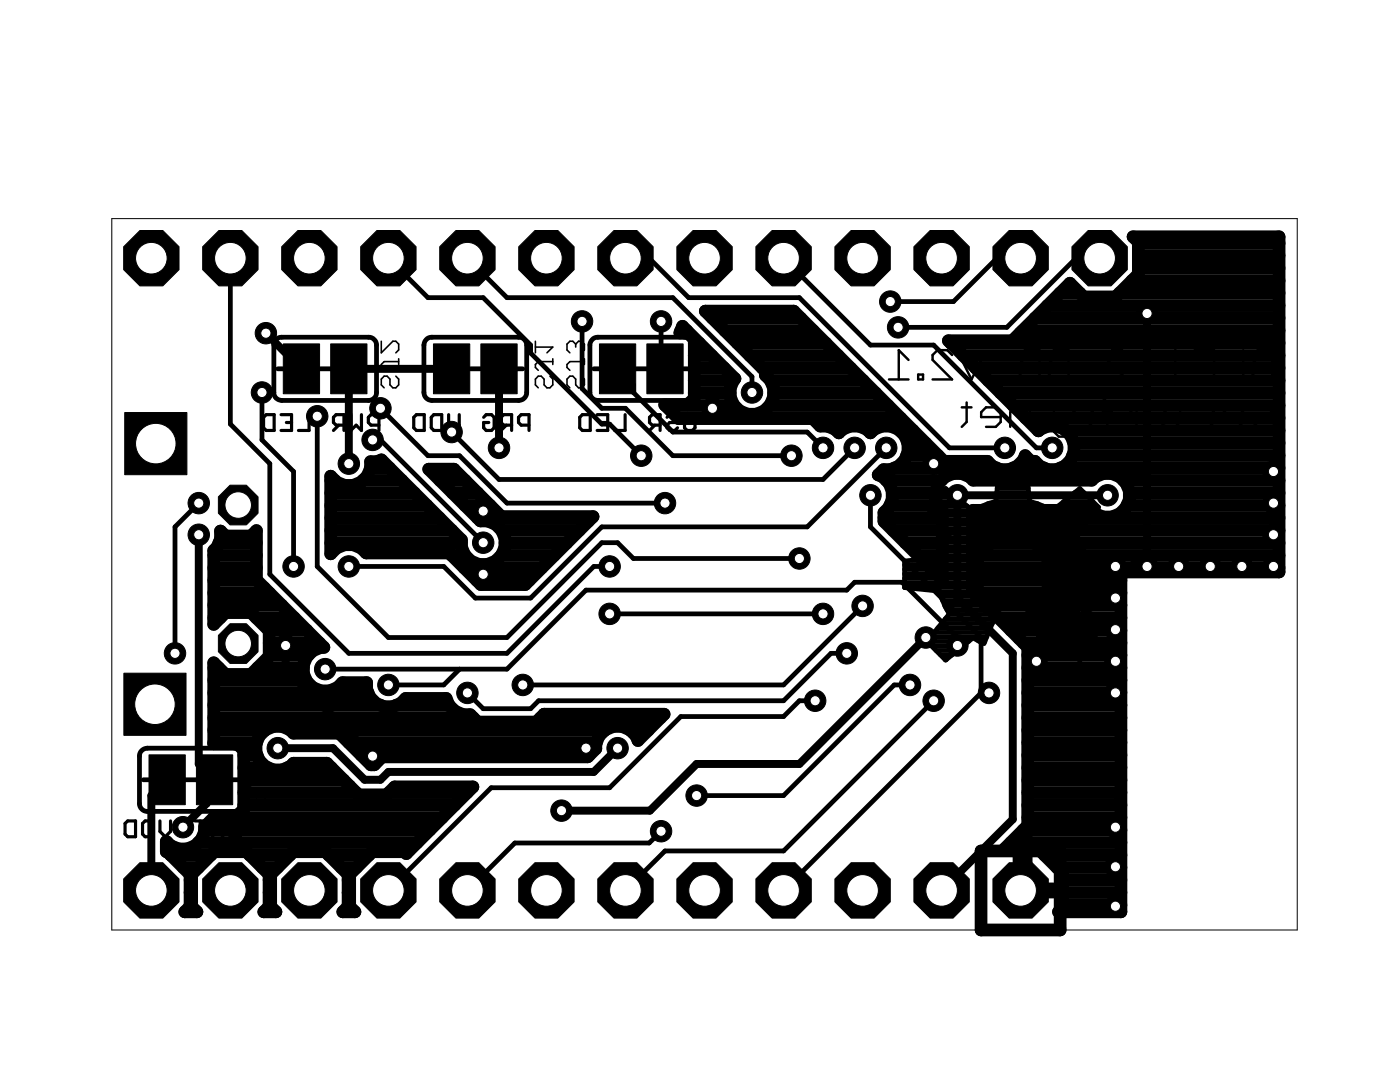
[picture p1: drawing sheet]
<svg xmlns="http://www.w3.org/2000/svg" width="279mm" height="216mm" viewBox="0 0 279 216" stroke-linecap="round" stroke-linejoin="round" font-family="sans-serif">
<g fill="none" stroke="#000" stroke-width=".2">
<path d="M61.7 73.5v.1M61.8 73.5h.1M62 73.5v.1l-.4-.1h.2v.1M62.1 73.5h.1M62.1 73.5v.1M62.1 73.5l.1 .1M62.1 73.6h.1M62.2 73.5v.1l.2-.1v.1M62.3 73.5l.1 .1M91.6 73.5h.2v.1h-.2zM91.7 73.5v.1M91.8 73.5l.1 .1v-.1"/>
<path d="M92.1 73.5h.1M92.1 73.5v.1M92.1 73.6h.1M92.2 73.5h.1M92.2 73.5v.1M92.2 73.5h.2v.1M92.2 73.6h.2M92.2 73.6h.1M92.3 73.5v.1M92.3 73.5h.1M130.6 73.6v.1M130.7 73.7h.1"/>
<path d="M130.8 73.6v.1l-.3-.1h.2v.1M131 73.6h.1v.1M131 73.7h.1M131 73.6v.1M131.1 73.7h.1M131.1 73.6h.1M131.2 73.6v.1l.1-.1M34.8 155.5h.1M34.9 155.5v.1l-.1-.1M34.9 155.5v.1M35.1 155.5v.1v-.1M35.3 155.5l.2 .1"/>
<path d="M35.3 155.5v.1M35.5 155.5l-.1 .1M35.5 155.5v.1M35.6 155.5h.1"/>
</g>
<g fill="none" stroke="#000" stroke-width=".32">
<path d="M76.1 68.1v2.3l2.3-2.3h.6l.6 .6v1.1l-.6 .6M79 75.1l.6 .5v1.2l-.6 .6h-.6l-.6-.6v-1.2l-.5-.5h-.6l-.6 .5v1.2l.6 .6M79.6 72.2h-2.9l-.6 .5v.6l.6 .6M79.6 71.6v1.1M106.8 68.1v2.3M106.8 69.3h3.5l-1.1 1.1M109.7 75.1l.6 .5v1.2l-.6 .6h-.5l-.6-.6v-1.2l-.6-.5h-.6l-.6 .5v1.2l.6 .6M110.3 71.6v1.1M110.3 72.2h-2.9l-.6 .5v.6l.6 .6M114.9 68.7l-.6-.6h-.6l-.5 .6v1.1l.5 .6M114.9 68.7l.6-.6h.6l.5 .6v1.1l-.5 .6M114.9 68.7v.6"/>
<path d="M116.1 75.1l.5 .5v1.2l-.5 .6h-.6l-.6-.6v-1.2l-.6-.5h-.6l-.5 .5v1.2l.5 .6M116.6 72.2h-2.9l-.5 .5v.6l.5 .6M116.6 71.6v1.1M51.2 151.1v2.3l1.7-1.7h-3.5M52.3 158.1l.6 .5v1.2l-.6 .6h-.5l-.6-.6v-1.2l-.6-.5h-.6l-.6 .5v1.2l.6 .6M52.9 154.6v1.1M52.9 155.2h-2.9l-.6 .5v.6l.6 .6"/>
</g>
<g fill="none" stroke="#000" stroke-width=".95">
<path d="M46 51.5v33.1l7.8 7.9v22.1l15.8 15.8h31.6l17.3-17.4h3.2M77.5 51.5l7.9 7.9h11l9.5 9.5v1.5l14.2 14.2h1.6l6.3 6.3M93.3 51.5l7.9 7.9h33.1l15.8 15.8v3.1M124.8 51.5h4.8l7.8 7.9h22.1l30 30h11M156.4 51.5l17.3 17.4h12.6l20.5 20.5h3.2M203.7 51.5h-4.8l-8.6 8.7h-12.6M219.5 51.5h-4.8l-13.8 13.8h-21.7M52.3 78.3v9.5l6.3 6.3v18.9M55.1 67.8l.5-.4 .6-.1h17.4a1.59 1.59 0 0 1 1.5 1.6v9.4a1.59 1.59 0 0 1-1.5 1.6h-17.4a1.55 1.55 0 0 1-1.5-1.6v-9.4l.1-.6zM55.4 73.6h3.2M61.7 73.6h6.4M71.2 73.6h3.2"/>
<path d="M85.1 67.8l.5-.4 .6-.1h17.3a1.59 1.59 0 0 1 1.6 1.6v9.4a1.59 1.59 0 0 1-1.6 1.6h-17.3a1.59 1.59 0 0 1-1.6-1.6v-9.4l.1-.6zM85.4 73.6h3.2M91.7 73.6h6.3M101.2 73.6h3.1M116.2 64.1v13.4l3.9 4h4.7l9.5 9.4h23.6M118.2 67.8l.5-.4 .6-.1h17.4a1.59 1.59 0 0 1 1.5 1.6v9.4a1.59 1.59 0 0 1-1.5 1.6h-17.4a1.59 1.59 0 0 1-1.6-1.6v-9.4l.2-.6zM118.5 73.6h3.2M123.3 73.6l3.1 3.2v1.5l7.9 7.9h26.8l3.2 3.2M124.8 73.6h6.3M131.9 64.1v8.7l.8 .8M134.3 73.6h3.1M63.3 83.1v29.9l14.2 14.2h23.7l18.9-18.9h3.2l3.1 3.1h33.1"/>
<path d="M74.4 87.8h1.5l20.5 20.5M75.9 81.5l9.5 9.4h6.3l9.5 9.5h31.5M90.1 86.2l9.5 9.5h64.7l6.3-6.3M173.7 98.8v6.3l22.1 22.1v11.1M176.9 89.4l-15.8 15.7h-41l-14.2 14.2h-11l-6.3-6.3h-19M187 99.2h3.9M187.9 98.3h1.9M198.8 99.2h6.6M198.9 98.3h6.4M199 97.4h6.2M199.1 96.5h6M199.2 95.6h5.8"/>
<path d="M199.3 94.7h5.6M199.4 93.8h5.4M213.4 99.2h3.8M214.5 98.3h1.8M39.7 100.4l-4.8 4.7v25.3M180.5 117.2h15.4M180.5 116.3h15M180.5 115.4h14.9M180.5 114.5h14.8M180.5 113.6h14.9M180.5 112.7h15.1M182 111.8h14"/>
<path d="M185.2 101h7.9M185.5 101.9h8.7M186.1 100.1h5.9M186.3 102.8h31.7M187 103.7h30.2M187.6 118.1h8.7M187.6 110.9h8.8M187.7 104.6h28.8M187.9 119h9.1M187.9 110h9.2M188.2 119.9h9.7M188.2 109.1h10"/>
<path d="M188.5 105.5h27.3M188.6 108.2h11.3M189.1 107.3h26M189.2 106.4h25.8M194.2 101.9h15.8M195.9 101h12.4M198.5 100.1h7.2M204.3 108.2h11.3M206.1 109.1h9.9M206.1 109.1a6.8 6.8 0 0 0-9.9 2.2 6.8 6.8 0 0 0 3.3 9.6l-3.1 7.5-2.2-1.1-5.5 4.4-3.7-3.7 4.4-5.5-1.4-3-.4-1.5-7.1-.8v-5.2l7.1-.8 .4-1.6 1.4-2.9-4.4-5.5 3.7-3.7 5.5 4.4 3-1.4 1.6-.5 .7-7h5.3l.7 7 1.6 .5 2.9 1.4 5.5-4.4 3.7 3.7-4.4 5.5 1.4 2.9 .5 1.6 7 .8v5.2l-7 .8-.5 1.5-1.4 3 4.4 5.5M206.1 109.1a6.8 6.8 0 0 1-1.4 11.8l3.1 7.5 2.2-1.1 5.5 4.4 3.7-3.7M206.3 119.9h9.8"/>
<path d="M207.1 110h9.2M207.3 119h9.1M207.8 110.9h8.8M207.9 118.1h8.7M208.3 111.8h13.9M208.4 117.2h15.3M208.6 112.7h15.1M208.7 116.3h15M208.8 113.6h14.9M208.8 115.4h14.9M208.9 114.5h14.8M210.1 101.9h8.6"/>
<path d="M211.2 101h7.8M212.3 100.1h5.8M91.7 133.5l-3.1 3.2h-11.1M121.7 122.5h42.6M162.7 139.8h-3.2l-3.1 3.2h-20.5l-14.2 14.2h-23.7l-20.5 20.5M169 130.4h-3.2l-9.4 9.4h-48.9l-1.6 1.6h-9.5l-3.1-3.1M172.1 120.9l-15.7 15.8h-52.1M181.6 136.7h-3.1l-22.1 22h-17.4M185 128h8.3M185.7 127.1h11.2M185.9 128.9h6.3M186.3 139.8l-29.9 30h-23.7l-7.9 7.9"/>
<path d="M186.4 126.2h10.9M186.8 129.8h4.3M187.2 125.3h10.5M187.7 130.7h2.3M187.9 124.4h10.2M188.5 120.8h10.9M188.6 131.6h.3M188.6 123.5h9.8M189 121.7h10.2M189.4 122.6h9.4M191.1 128.8v-1.6l-11.1-11h-9.4l-1.6 1.6h-52.1l-15.7 15.7h-36.3M195.5 128h1.1"/>
<path d="M195.8 138.3l-39.4 39.4M195.8 138.3h1.6M204.9 120.8h10.8M205 121.7h10.2M205.4 122.6h9.4M205.8 123.5h9.8M206.2 124.4h10.1M206.5 125.3h10.5M206.9 126.2h10.9M207.3 127.1h11.2M207.7 128h1M210.9 128h8.3"/>
<path d="M212 128.9h6.3M213.1 129.8h4.3M214.2 130.7h2.3M215.3 131.6h.3M28.3 149.8l.5-.4 .6-.1h17.4a1.55 1.55 0 0 1 1.5 1.6v9.4a1.52 1.52 0 0 1-1.5 1.6h-17.4a1.55 1.55 0 0 1-1.6-1.6v-9.4l.1-.6zM28.6 155.6h3.2M34.9 155.6h6.3M44.4 155.6h3.1M131.9 165.9l-2.3 2.3h-26.9l-9.4 9.5"/>
</g>
<g fill="#000" stroke="#000" stroke-width=".2">
<path d="M59.8 70.5a4.7 4.7 0 0 1 3.5-1.6v9.4a4.7 4.7 0 0 1-4.3-2.8 4.7 4.7 0 0 1 .8-5z" fill-rule="evenodd"/>
<path d="M66.5 68.9a4.7 4.7 0 0 1 4.7 4.7 4.7 4.7 0 0 1-4.7 4.7z" fill-rule="evenodd"/>
<path d="M90.1 70a4.9 4.9 0 0 1 3.2-1.1v9.4a4.7 4.7 0 0 1-4.5-3 4.7 4.7 0 0 1 1.3-5.3z" fill-rule="evenodd"/>
<path d="M96.4 68.9a4.7 4.7 0 0 1 4.8 4.7 4.7 4.7 0 0 1-4.8 4.7z" fill-rule="evenodd"/>
<path d="M122.8 70.5a4.8 4.8 0 0 1 3.6-1.6v9.4a4.7 4.7 0 0 1-4.3-2.8 4.7 4.7 0 0 1 .7-5z" fill-rule="evenodd"/>
<path d="M129.6 68.9a4.7 4.7 0 0 1 4.7 4.7 4.7 4.7 0 0 1-4.7 4.7z" fill-rule="evenodd"/>
<path d="M33.4 152a4.6 4.6 0 0 1 3.1-1.1v9.4a4.7 4.7 0 0 1-4.4-3 4.7 4.7 0 0 1 1.3-5.3z" fill-rule="evenodd"/>
<path d="M39.7 150.9a4.7 4.7 0 0 1 4.7 4.7 4.7 4.7 0 0 1-4.7 4.7z" fill-rule="evenodd"/>
</g>
<g fill="none" stroke="#000" stroke-width=".49">
<path d="M177.4 75.7h3.9M181.3 71.8l-1.9-1.9v5.8M183.2 74.7h1v1h-1zM190 70.8l-1-.9h-1.9l-1 .9v1l3.9 3.9h-3.9M191.9 71.8l2 3.9 1.9-3.9M203.6 70.8l.9-.9h3v5.8h-3l-.9-1v-.9l.9-1-.9-1zM204.5 72.8h3M209.4 70.8l.9-.9h3v5.8h-3l-.9-1v-.9l.9-1-.9-1zM210.3 78.4v1M210.3 72.8h3M220 79.4l1 .9v4.9M224.9 70.8l-1-.9h-1.9l-1 .9v1l3.9 3.9h-3.9"/>
<path d="M226.8 75.7h3.9M230.7 71.8l-2-1.9v5.8M232.6 75.7h3.9M236.5 71.8l-2-1.9v5.8M238.4 69.9h3.9v5.8h-3.9M240.3 72.8h2M248.1 69.9v5.8h-3.9M250 70.8l1-.9h2.9v5.8h-2.9l-1-1v-.9l1-1-1-1zM251 72.8h2.9M191.9 81.3h2M192.9 80.3v3.9l-1 1M199.7 83.2h-3.9v-.9l1-1h1.9l1 1v1.9l-1 1h-1.9"/>
<path d="M201.6 85.2v-2.9l1-1h2.9v3.9M207.4 84.2h1v1h-1zM210.3 81.3v4.8l1 1h1M218.1 83.2h-3.9v-.9l1-1h1.9l1 1v1.9l-1 1h-1.9M220 82.3h2M223.9 81.3h1l1.9 1.9M226.8 81.3v3.9M228.7 82.3l1-1h1.9l1 1v1.9l-1 1h-1.9l-1-1zM234.5 81.3h2M235.5 80.3v3.9l-1 1M238.4 81.3h2.9l1 1v1.9l-1 1h-2.9M248.1 83.2h-3.9v-.9l1-1h1.9l1 1v1.9l-1 1h-1.9"/>
<path d="M250 81.3h2.9l1 1-1 .9h-1.9l-1 1 1 1h2.9"/>
</g>
<g fill="none" stroke="#000" stroke-width="2.5">
<path d="M211.5 58.5h4M223.4 58.5h31.9M225.9 56h29.4M227.2 53.5h28.1M227.2 51h28.1M227.2 48.5h28.1M135.8 66h1.3M136.2 65.1l10.5 10.5a4.4 4.4 0 0 0 .6 6.2 4.4 4.4 0 0 0 6.2-.7 4.4 4.4 0 0 0-.8-6.2v-.8l-11.9-12h17.6l30 30h8.7a4.3 4.3 0 0 0 7.5-1.2l1.1 1.2h.8a4.4 4.4 0 0 0 6.2 .7 4.4 4.4 0 0 0 .8-6.2 4.4 4.4 0 0 0-6.3-.6l-17.9-18h12.7l11.5-11.5 2.8 2.7h6.4l4.5-4.5v-6.4l-1.1-1.1h29.2v66.9h-30.8l-.8 .8v67h-12.5l.8-.8v-3.1h-8v-8.7h3.2l4.8 4.9v3.2h-8.6v-8.1h-2.9l4.6-4.6v-35.6l-11-11v-16.1l.1-.2h23.7a4.4 4.4 0 0 0 6.3 .2 4.4 4.4 0 0 0 0-6.3 4.4 4.4 0 0 0-6.3 .1h-23.7a4.3 4.3 0 0 0-6.3-.1 4.3 4.3 0 0 0 .2 6.3v13.7l-11.7-11.7v-1.7a4.3 4.3 0 0 0-1.1-7.5l1-1.1a4.4 4.4 0 0 0 4.7-5.8 4.4 4.4 0 0 0-7.3-1.5 4.2 4.2 0 0 0-6.3 0l-.7-.7-1.6-.7h-1.4l-1.5-1.5h-26.8l-2.7-2.7h4.6l1.3-1.3v-11.8l-1.3-1.3h-1.6zM138.6 78.4h7.1M138.6 75.9h7.8M138.6 73.4h5.9M138.6 71h3.4"/>
<path d="M138.6 68.5h1M142.2 63.5h17.6M144.7 66h17.6M147.2 68.5h17.6M149.6 71h17.7M152.1 73.4h17.7M153.8 75.9h18.5M154.4 78.4h20.4M189.7 68.5h65.6M192.2 71h63.1M194.7 73.4h60.6M197.2 75.9h58.1"/>
<path d="M199.7 78.4h55.6M204.1 66h51.2M206.5 63.5h48.8M209 61h46.3M66 95.9h.8M66 95a4.4 4.4 0 0 0 5.1 1.7 4.4 4.4 0 0 0 2.9-4.6h1.2l.9-.3 16 15.9a4.4 4.4 0 0 0 4.2 5 4.4 4.4 0 0 0 4.5-4.6 4.4 4.4 0 0 0-4.9-4.2l-10.3-10.3h5l9.5 9.5h18.3l-13.6 13.5h-8.8l-6.3-6.3h-16.6a4.4 4.4 0 0 0-7.1 .2zM66 98.4h16.7M72.4 95.9h7.8M74 93.4h3.7M87.8 95.9h5M90.3 98.4h5M132.8 80.9h13.7"/>
<path d="M135.3 83.4h44.4M153.6 80.9h23.6M166.9 85.9h1M173.2 85.9h1M176.9 95.9h11M178.1 98.4h8.6M178.5 93.4h20.4M179.6 85.9h2.6M180.9 90.9h6.3M181.2 88.4h3.5M202.2 93.4h6.1M202.2 80.9h53.1"/>
<path d="M204.7 83.4h50.6M207.2 85.9h.1M211.6 93.4h43.7M212.7 85.9h42.6M214.1 90.9h41.2M214.3 88.4h41M224.2 95.9h31.1M225.4 98.4h29.9M42.7 118.3h11.1M42.7 115.8h8.6M42.7 113.3h8.5M42.7 110.8h8.5"/>
<path d="M43.7 108.3h7.5M66 108.3h26.1M66 105.8h24.2M66 103.3h21.7M66 100.9h19.2M90.1 110.8h2.7M92.6 113.3h15.5M92.8 100.9h5M95.1 115.8h10.5M95.3 103.3h22.8M100 110.8h10.6M100.1 105.8h15.5"/>
<path d="M100.8 108.3h12.3M176.4 103.3h11.7M177.6 100.9h9.6M178.2 105.8h9.9M180.7 108.3h7.4M183.2 110.8h4.9M185.7 113.3h2.4M194.1 115.8h29.6M194.1 113.3h61.2M194.1 110.8h61.2M194.1 108.3h61.2M194.1 105.8h61.2"/>
<path d="M194.1 103.3h61.2M194.3 118.3h29.4M224.9 100.9h30.4M42.7 138.2h30.7M42.7 135.7h18.4M42.7 133.2h.9M42.7 123.3h1.3M42.7 120.8h13.5M51.1 123.3h7.6M51.4 133.2h9.2M53.6 125.8h7.6M53.7 130.7h7.8"/>
<path d="M53.7 128.3h10M196.8 120.8h26.9M199.3 123.3h24.4M201.7 125.8h22M204.2 128.3h19.5M205.1 138.2h18.6M205.1 135.7h18.6M205.1 133.2h18.6M205.1 130.7h18.6M42.7 148.2h8.5M42.7 145.7h10.2M42.7 143.2h51.7"/>
<path d="M42.7 140.7h33.2M48.6 158.2h22.5M48.6 155.7h20M48.6 153.2h4.9M48.6 150.7h2.7M57.4 153.2h8.7M58 145.7h62.7M69.6 148.2h49.4M72.1 150.7h45.5M77.6 158.2h15.6M79.1 140.7h10.5M89.6 140.7l-.6-1.3h-8a4.3 4.3 0 0 1-5.1 1.4 4.3 4.3 0 0 1-2.7-4.6h-4.9a4.4 4.4 0 0 1-7.3-.6 4.4 4.4 0 0 1 3.6-6.4l-13.4-13.5v-9.8l-1.1 1.1h-5.1l-1-1v1.6l-.7 1.6-.6 .7v14.7l2.3-2.4h5.1l3.6 3.7v5.1l-3.6 3.6h-5.1l-2.3-2.4v16.2h4.6l1.3 1.3v11.8l-1.3 1.3h-4.3l-2.1 2.2a4.3 4.3 0 0 1-2.8 4.2 4.3 4.3 0 0 1-4.9-1.3v2h.2l4.5 4.6v6.4l-1 1h2.4l-1.1-1v-6.4l4.6-4.6h6.4l4.5 4.6v6.4l-1.1 1h2.5l-1.1-1v-6.4l4.5-4.6h6.4l4.6 4.6v6.4l-1.1 1h2.4l-1-1v-6.4l4.5-4.6h6.4l.4 .4 13.3-13.3h-15.6l-1.6 1.6h-5.7l-6.3-6.3h-6.6a4.4 4.4 0 0 1-6.3 .1 4.4 4.4 0 0 1 0-6.2 4.4 4.4 0 0 1 6.3 .1h9.1l6.3 6.3h.7l1.6-1.6h41l1.6-1.6a4.3 4.3 0 0 1 3.5-4.5 4.3 4.3 0 0 1 4.9 2.9l5.2-5.3h-23.9"/>
<path d="M89.6 140.7l1.2 1.2 1.6 .7h1.4l1.5 1.5h11.7l1.6-1.6M107.9 143.2h23.9M108.6 142.5h.1M125.8 145.7h3.6M205.1 158.2h18.6M205.1 155.7h18.6M205.1 153.2h18.6M205.1 150.7h18.6M205.1 148.2h18.6M205.1 145.7h18.6M205.1 143.2h18.6M205.1 140.7h18.6"/>
<path d="M33.2 168.1h.2M34.1 170.6h8M36.6 173.1h3M37.9 178.1h.3M37.9 175.6h.3M39.6 168.1h43.7M40.9 165.6h44.9M42.7 163.2h45.6M48.6 160.7h42.1M49.8 170.6h8.1M52.3 173.1h3.1M53.7 178.1h.3"/>
<path d="M53.7 175.6h.3M65.6 170.6h8M68.1 173.1h3.1M69.5 178.1h.3M69.5 175.6h.3M195.8 169.8h15.8v15.8h-15.8zM201.7 168.1h22M203.4 175.6h.6M203.4 173.1h.6M203.4 170.6h.6M204.2 165.6h19.5M205.1 163.2h18.6"/>
<path d="M205.1 160.7h18.6M208.4 170.6h15.3M210.9 173.1h12.8M212 178.1h11.7M212 175.6h11.7M37.9 180.6h.3M53.7 180.6h.3M69.5 180.6h.3M212 180.6h11.7"/>
</g>
<g fill="none" stroke="#000" stroke-width=".63">
<path d="M53.1 82.7h1.6v3.2h-1.6l-.5-.5v-2.1zM56.1 82.7h2.1v3.2h-2.1M57.1 84.3h1.1M61.7 82.7v3.2h-2.1M67.6 84.8l-1.1 1.1M68.6 84.8h-1.5l-.6-.5v-1l.6-.6h1.5v3.2M70 82.7v3.2l1.1-1.1 1 1.1v-3.2M75.6 84.8h-1.6l-.5-.5v-1l.5-.6h1.6v3.2M83.1 82.7h1.6v3.2h-1.6l-.5-.5v-2.1zM86.6 82.7h1.6v3.2h-1.6l-.5-.5v-2.1zM89.5 82.7v2.1l1.1 1.1 1.1-1.1v-2.1M96.5 83.3l.5-.6h1.1l.5 .6v2.1l-.5 .5h-1.1l-.5-.5v-1.1h1.1"/>
<path d="M101 84.8l-1 1.1M102.1 84.8h-1.6l-.5-.5v-1l.5-.6h1.6v3.2M105.6 84.8h-1.6l-.5-.5v-1l.5-.6h1.6v3.2M116.2 82.7h1.6v3.2h-1.6l-.5-.5v-2.1zM119.2 82.7h2.1v3.2h-2.1M120.2 84.3h1.1M124.8 82.7v3.2h-2.1M130.7 84.8l-1.1 1.1M131.7 84.8h-1.5l-.6-.5v-1l.6-.6h1.5v3.2M133.1 83.3l.5-.6h1.1l.5 .6v.5l-.5 .5h-1.1l-.5 .5v.6l.5 .5h1.1l.5-.5M136.6 82.7v2.7l.5 .5h1.1l.5-.5v-2.7M25 164.3l.5-.5h1.6v3.2h-1.6l-.5-.6z"/>
<path d="M29 163.8h1.5v3.2h-1.5l-.6-.6v-2.1zM31.9 163.8v2.1l1.1 1.1 1-1.1v-2.1M38.9 163.8h2.1M39.9 163.8v3.2M42.4 163.8l2.1 3.2M44.5 163.8l-2.1 3.2M45.9 163.8h2.1v3.2h-2.1M46.9 165.4h1.1"/>
</g>
<g fill="#000" stroke="#000" stroke-width=".2">
<path d="M56.5 68.6h7.3v10h-7.3zM66 68.6h7.2v10h-7.2zM86.5 68.6h7.2v10h-7.2zM96 68.6h7.2v10h-7.2zM119.6 68.6h7.3v10h-7.3zM129.1 68.6h7.2v10h-7.2zM29.7 150.6h7.3v10h-7.3zM39.2 150.6h7.2v10h-7.2z"/>
<circle cx="47.5" cy="100.8" r="4.3"/>
</g>
<path d="M53.1 66.5l7.1 7.1M90.1 73.6h-20.5v18.9M99.6 73.6v15.8M228.9 62.5v47.4l-23.6 23.6v42.6l-1.6 1.6M142.2 81.5h4.7l1.6 1.6h28.4l9.4 9.4h11.1l1.5 1.6h30M221 98.8h-29.9v20.5l11 11.1v33.1l-14.2 14.2M39.7 106.7v45.7l3.1 3.2-1.6 1.6v3.1l-4.7 4.8M96.4 102l4.8 4.7v3.2l-4.8 4.7M57 128.8v4.7l17.4 17.4h41l1.5-1.6M184.8 127.2l-25.3 25.2h-20.5l-9.3 9.4h-17.6M33.4 155.6l-3.2 3.1v19M55.4 149.3h11.1l6.3 6.3h3.1l1.6-1.6h41l4.8-4.7" fill="none" stroke="#000" stroke-width="1.6"/>
<circle cx="47.5" cy="100.8" r="2.65" fill="#fff" stroke="#000" stroke-width=".2"/>
<circle cx="47.5" cy="128.4" r="4.3" fill="#000" stroke="#000" stroke-width=".2"/>
<circle cx="47.5" cy="128.4" r="2.65" fill="#fff" stroke="#000" stroke-width=".2"/>
<path d="M24.9 82.3h12.4v12.4h-12.4z" fill="#000" stroke="#000" stroke-width=".2"/>
<circle cx="31.1" cy="88.5" r="4" fill="#fff" stroke="#000" stroke-width=".2"/>
<path d="M24.7 134.3h12.4v12.4h-12.4z" fill="#000" stroke="#000" stroke-width=".2"/>
<circle cx="30.9" cy="140.5" r="4" fill="#fff" stroke="#000" stroke-width=".2"/>
<circle cx="219.5" cy="51.5" r="6" fill="#000" stroke="#000" stroke-width=".2"/>
<circle cx="219.5" cy="51.5" r="3.2" fill="#fff" stroke="#000" stroke-width=".2"/>
<circle cx="203.7" cy="51.5" r="6" fill="#000" stroke="#000" stroke-width=".2"/>
<circle cx="203.7" cy="51.5" r="3.2" fill="#fff" stroke="#000" stroke-width=".2"/>
<circle cx="187.9" cy="51.5" r="6" fill="#000" stroke="#000" stroke-width=".2"/>
<circle cx="187.9" cy="51.5" r="3.2" fill="#fff" stroke="#000" stroke-width=".2"/>
<circle cx="172.1" cy="51.5" r="6" fill="#000" stroke="#000" stroke-width=".2"/>
<circle cx="172.1" cy="51.5" r="3.2" fill="#fff" stroke="#000" stroke-width=".2"/>
<circle cx="156.4" cy="51.5" r="6" fill="#000" stroke="#000" stroke-width=".2"/>
<circle cx="156.4" cy="51.5" r="3.2" fill="#fff" stroke="#000" stroke-width=".2"/>
<circle cx="140.6" cy="51.5" r="6" fill="#000" stroke="#000" stroke-width=".2"/>
<circle cx="140.6" cy="51.5" r="3.2" fill="#fff" stroke="#000" stroke-width=".2"/>
<circle cx="124.8" cy="51.5" r="6" fill="#000" stroke="#000" stroke-width=".2"/>
<circle cx="124.8" cy="51.5" r="3.2" fill="#fff" stroke="#000" stroke-width=".2"/>
<circle cx="109.1" cy="51.5" r="6" fill="#000" stroke="#000" stroke-width=".2"/>
<circle cx="109.1" cy="51.5" r="3.2" fill="#fff" stroke="#000" stroke-width=".2"/>
<circle cx="93.3" cy="51.5" r="6" fill="#000" stroke="#000" stroke-width=".2"/>
<circle cx="93.3" cy="51.5" r="3.2" fill="#fff" stroke="#000" stroke-width=".2"/>
<circle cx="77.5" cy="51.5" r="6" fill="#000" stroke="#000" stroke-width=".2"/>
<circle cx="77.5" cy="51.5" r="3.2" fill="#fff" stroke="#000" stroke-width=".2"/>
<circle cx="61.7" cy="51.5" r="6" fill="#000" stroke="#000" stroke-width=".2"/>
<circle cx="61.7" cy="51.5" r="3.2" fill="#fff" stroke="#000" stroke-width=".2"/>
<circle cx="46" cy="51.5" r="6" fill="#000" stroke="#000" stroke-width=".2"/>
<circle cx="46" cy="51.5" r="3.2" fill="#fff" stroke="#000" stroke-width=".2"/>
<circle cx="30.2" cy="51.5" r="6" fill="#000" stroke="#000" stroke-width=".2"/>
<circle cx="30.2" cy="51.5" r="3.2" fill="#fff" stroke="#000" stroke-width=".2"/>
<circle cx="203.7" cy="177.7" r="6" fill="#000" stroke="#000" stroke-width=".2"/>
<circle cx="203.7" cy="177.7" r="3.2" fill="#fff" stroke="#000" stroke-width=".2"/>
<circle cx="187.9" cy="177.7" r="6" fill="#000" stroke="#000" stroke-width=".2"/>
<circle cx="187.9" cy="177.7" r="3.2" fill="#fff" stroke="#000" stroke-width=".2"/>
<circle cx="172.1" cy="177.7" r="6" fill="#000" stroke="#000" stroke-width=".2"/>
<circle cx="172.1" cy="177.7" r="3.2" fill="#fff" stroke="#000" stroke-width=".2"/>
<circle cx="156.4" cy="177.7" r="6" fill="#000" stroke="#000" stroke-width=".2"/>
<circle cx="156.4" cy="177.7" r="3.2" fill="#fff" stroke="#000" stroke-width=".2"/>
<circle cx="140.6" cy="177.7" r="6" fill="#000" stroke="#000" stroke-width=".2"/>
<circle cx="140.6" cy="177.7" r="3.2" fill="#fff" stroke="#000" stroke-width=".2"/>
<circle cx="124.8" cy="177.7" r="6" fill="#000" stroke="#000" stroke-width=".2"/>
<circle cx="124.8" cy="177.7" r="3.2" fill="#fff" stroke="#000" stroke-width=".2"/>
<circle cx="109.1" cy="177.7" r="6" fill="#000" stroke="#000" stroke-width=".2"/>
<circle cx="109.1" cy="177.7" r="3.2" fill="#fff" stroke="#000" stroke-width=".2"/>
<circle cx="93.3" cy="177.7" r="6" fill="#000" stroke="#000" stroke-width=".2"/>
<circle cx="93.3" cy="177.7" r="3.2" fill="#fff" stroke="#000" stroke-width=".2"/>
<circle cx="77.5" cy="177.7" r="6" fill="#000" stroke="#000" stroke-width=".2"/>
<circle cx="77.5" cy="177.7" r="3.2" fill="#fff" stroke="#000" stroke-width=".2"/>
<circle cx="61.7" cy="177.7" r="6" fill="#000" stroke="#000" stroke-width=".2"/>
<circle cx="61.7" cy="177.7" r="3.2" fill="#fff" stroke="#000" stroke-width=".2"/>
<circle cx="46" cy="177.7" r="6" fill="#000" stroke="#000" stroke-width=".2"/>
<circle cx="46" cy="177.7" r="3.2" fill="#fff" stroke="#000" stroke-width=".2"/>
<circle cx="30.2" cy="177.7" r="6" fill="#000" stroke="#000" stroke-width=".2"/>
<circle cx="30.2" cy="177.7" r="3.2" fill="#fff" stroke="#000" stroke-width=".2"/>
<circle cx="57" cy="128.8" r="2.14" fill="#000" stroke="#000" stroke-width=".2"/>
<circle cx="57" cy="128.8" r="1.02" fill="#fff" stroke="#000" stroke-width=".2"/>
<circle cx="74.4" cy="150.9" r="2.14" fill="#000" stroke="#000" stroke-width=".2"/>
<circle cx="74.4" cy="150.9" r="1.02" fill="#fff" stroke="#000" stroke-width=".2"/>
<circle cx="116.9" cy="149.3" r="2.14" fill="#000" stroke="#000" stroke-width=".2"/>
<circle cx="116.9" cy="149.3" r="1.02" fill="#fff" stroke="#000" stroke-width=".2"/>
<circle cx="228.9" cy="62.5" r="2.14" fill="#000" stroke="#000" stroke-width=".2"/>
<circle cx="228.9" cy="62.5" r="1.02" fill="#fff" stroke="#000" stroke-width=".2"/>
<circle cx="186.3" cy="92.5" r="2.14" fill="#000" stroke="#000" stroke-width=".2"/>
<circle cx="186.3" cy="92.5" r="1.02" fill="#fff" stroke="#000" stroke-width=".2"/>
<circle cx="142.2" cy="81.5" r="2.14" fill="#000" stroke="#000" stroke-width=".2"/>
<circle cx="142.2" cy="81.5" r="1.02" fill="#fff" stroke="#000" stroke-width=".2"/>
<circle cx="96.4" cy="114.6" r="2.14" fill="#000" stroke="#000" stroke-width=".2"/>
<circle cx="96.4" cy="114.6" r="1.02" fill="#fff" stroke="#000" stroke-width=".2"/>
<circle cx="96.4" cy="102" r="2.14" fill="#000" stroke="#000" stroke-width=".2"/>
<circle cx="96.4" cy="102" r="1.02" fill="#fff" stroke="#000" stroke-width=".2"/>
<circle cx="254.1" cy="113" r="2.14" fill="#000" stroke="#000" stroke-width=".2"/>
<circle cx="254.1" cy="113" r="1.02" fill="#fff" stroke="#000" stroke-width=".2"/>
<circle cx="254.1" cy="106.7" r="2.14" fill="#000" stroke="#000" stroke-width=".2"/>
<circle cx="254.1" cy="106.7" r="1.02" fill="#fff" stroke="#000" stroke-width=".2"/>
<circle cx="254.1" cy="100.4" r="2.14" fill="#000" stroke="#000" stroke-width=".2"/>
<circle cx="254.1" cy="100.4" r="1.02" fill="#fff" stroke="#000" stroke-width=".2"/>
<circle cx="254.1" cy="94.1" r="2.14" fill="#000" stroke="#000" stroke-width=".2"/>
<circle cx="254.1" cy="94.1" r="1.02" fill="#fff" stroke="#000" stroke-width=".2"/>
<circle cx="247.8" cy="113" r="2.14" fill="#000" stroke="#000" stroke-width=".2"/>
<circle cx="247.8" cy="113" r="1.02" fill="#fff" stroke="#000" stroke-width=".2"/>
<circle cx="241.5" cy="113" r="2.14" fill="#000" stroke="#000" stroke-width=".2"/>
<circle cx="241.5" cy="113" r="1.02" fill="#fff" stroke="#000" stroke-width=".2"/>
<circle cx="235.2" cy="113" r="2.14" fill="#000" stroke="#000" stroke-width=".2"/>
<circle cx="235.2" cy="113" r="1.02" fill="#fff" stroke="#000" stroke-width=".2"/>
<circle cx="228.9" cy="113" r="2.14" fill="#000" stroke="#000" stroke-width=".2"/>
<circle cx="228.9" cy="113" r="1.02" fill="#fff" stroke="#000" stroke-width=".2"/>
<circle cx="222.6" cy="119.3" r="2.14" fill="#000" stroke="#000" stroke-width=".2"/>
<circle cx="222.6" cy="119.3" r="1.02" fill="#fff" stroke="#000" stroke-width=".2"/>
<circle cx="222.6" cy="113" r="2.14" fill="#000" stroke="#000" stroke-width=".2"/>
<circle cx="222.6" cy="113" r="1.02" fill="#fff" stroke="#000" stroke-width=".2"/>
<circle cx="222.6" cy="125.6" r="2.14" fill="#000" stroke="#000" stroke-width=".2"/>
<circle cx="222.6" cy="125.6" r="1.02" fill="#fff" stroke="#000" stroke-width=".2"/>
<circle cx="222.6" cy="132" r="2.14" fill="#000" stroke="#000" stroke-width=".2"/>
<circle cx="222.6" cy="132" r="1.02" fill="#fff" stroke="#000" stroke-width=".2"/>
<circle cx="222.6" cy="138.3" r="2.14" fill="#000" stroke="#000" stroke-width=".2"/>
<circle cx="222.6" cy="138.3" r="1.02" fill="#fff" stroke="#000" stroke-width=".2"/>
<circle cx="206.8" cy="132" r="2.14" fill="#000" stroke="#000" stroke-width=".2"/>
<circle cx="206.8" cy="132" r="1.02" fill="#fff" stroke="#000" stroke-width=".2"/>
<circle cx="222.6" cy="180.8" r="2.14" fill="#000" stroke="#000" stroke-width=".2"/>
<circle cx="222.6" cy="180.8" r="1.02" fill="#fff" stroke="#000" stroke-width=".2"/>
<circle cx="222.6" cy="173" r="2.14" fill="#000" stroke="#000" stroke-width=".2"/>
<circle cx="222.6" cy="173" r="1.02" fill="#fff" stroke="#000" stroke-width=".2"/>
<circle cx="222.6" cy="165.1" r="2.14" fill="#000" stroke="#000" stroke-width=".2"/>
<circle cx="222.6" cy="165.1" r="1.02" fill="#fff" stroke="#000" stroke-width=".2"/>
<circle cx="90.1" cy="86.2" r="2.14" fill="#000" stroke="#000" stroke-width=".2"/>
<circle cx="90.1" cy="86.2" r="1.02" fill="#fff" stroke="#000" stroke-width=".2"/>
<circle cx="170.6" cy="89.4" r="2.14" fill="#000" stroke="#000" stroke-width=".2"/>
<circle cx="170.6" cy="89.4" r="1.02" fill="#fff" stroke="#000" stroke-width=".2"/>
<circle cx="177.7" cy="60.2" r="2.14" fill="#000" stroke="#000" stroke-width=".2"/>
<circle cx="177.7" cy="60.2" r="1.02" fill="#fff" stroke="#000" stroke-width=".2"/>
<circle cx="69.6" cy="113" r="2.14" fill="#000" stroke="#000" stroke-width=".2"/>
<circle cx="69.6" cy="113" r="1.02" fill="#fff" stroke="#000" stroke-width=".2"/>
<circle cx="176.9" cy="89.4" r="2.14" fill="#000" stroke="#000" stroke-width=".2"/>
<circle cx="176.9" cy="89.4" r="1.02" fill="#fff" stroke="#000" stroke-width=".2"/>
<circle cx="179.2" cy="65.3" r="2.14" fill="#000" stroke="#000" stroke-width=".2"/>
<circle cx="179.2" cy="65.3" r="1.02" fill="#fff" stroke="#000" stroke-width=".2"/>
<circle cx="200.5" cy="89.4" r="2.14" fill="#000" stroke="#000" stroke-width=".2"/>
<circle cx="200.5" cy="89.4" r="1.02" fill="#fff" stroke="#000" stroke-width=".2"/>
<circle cx="157.9" cy="90.9" r="2.14" fill="#000" stroke="#000" stroke-width=".2"/>
<circle cx="157.9" cy="90.9" r="1.02" fill="#fff" stroke="#000" stroke-width=".2"/>
<circle cx="116.2" cy="64.1" r="2.14" fill="#000" stroke="#000" stroke-width=".2"/>
<circle cx="116.2" cy="64.1" r="1.02" fill="#fff" stroke="#000" stroke-width=".2"/>
<circle cx="210" cy="89.4" r="2.14" fill="#000" stroke="#000" stroke-width=".2"/>
<circle cx="210" cy="89.4" r="1.02" fill="#fff" stroke="#000" stroke-width=".2"/>
<circle cx="104.3" cy="136.7" r="2.14" fill="#000" stroke="#000" stroke-width=".2"/>
<circle cx="104.3" cy="136.7" r="1.02" fill="#fff" stroke="#000" stroke-width=".2"/>
<circle cx="172.1" cy="120.9" r="2.14" fill="#000" stroke="#000" stroke-width=".2"/>
<circle cx="172.1" cy="120.9" r="1.02" fill="#fff" stroke="#000" stroke-width=".2"/>
<circle cx="121.7" cy="122.5" r="2.14" fill="#000" stroke="#000" stroke-width=".2"/>
<circle cx="121.7" cy="122.5" r="1.02" fill="#fff" stroke="#000" stroke-width=".2"/>
<circle cx="164.3" cy="122.5" r="2.14" fill="#000" stroke="#000" stroke-width=".2"/>
<circle cx="164.3" cy="122.5" r="1.02" fill="#fff" stroke="#000" stroke-width=".2"/>
<circle cx="77.5" cy="136.7" r="2.14" fill="#000" stroke="#000" stroke-width=".2"/>
<circle cx="77.5" cy="136.7" r="1.02" fill="#fff" stroke="#000" stroke-width=".2"/>
<circle cx="191.1" cy="128.8" r="2.14" fill="#000" stroke="#000" stroke-width=".2"/>
<circle cx="191.1" cy="128.8" r="1.02" fill="#fff" stroke="#000" stroke-width=".2"/>
<circle cx="96.4" cy="108.3" r="2.14" fill="#000" stroke="#000" stroke-width=".2"/>
<circle cx="96.4" cy="108.3" r="1.02" fill="#fff" stroke="#000" stroke-width=".2"/>
<circle cx="74.4" cy="87.8" r="2.14" fill="#000" stroke="#000" stroke-width=".2"/>
<circle cx="74.4" cy="87.8" r="1.02" fill="#fff" stroke="#000" stroke-width=".2"/>
<circle cx="39.7" cy="100.4" r="2.14" fill="#000" stroke="#000" stroke-width=".2"/>
<circle cx="39.7" cy="100.4" r="1.02" fill="#fff" stroke="#000" stroke-width=".2"/>
<circle cx="34.9" cy="130.4" r="2.14" fill="#000" stroke="#000" stroke-width=".2"/>
<circle cx="34.9" cy="130.4" r="1.02" fill="#fff" stroke="#000" stroke-width=".2"/>
<circle cx="64.9" cy="133.5" r="2.14" fill="#000" stroke="#000" stroke-width=".2"/>
<circle cx="64.9" cy="133.5" r="1.02" fill="#fff" stroke="#000" stroke-width=".2"/>
<circle cx="164.3" cy="89.4" r="2.14" fill="#000" stroke="#000" stroke-width=".2"/>
<circle cx="164.3" cy="89.4" r="1.02" fill="#fff" stroke="#000" stroke-width=".2"/>
<circle cx="173.7" cy="98.8" r="2.14" fill="#000" stroke="#000" stroke-width=".2"/>
<circle cx="173.7" cy="98.8" r="1.02" fill="#fff" stroke="#000" stroke-width=".2"/>
<circle cx="197.4" cy="138.3" r="2.14" fill="#000" stroke="#000" stroke-width=".2"/>
<circle cx="197.4" cy="138.3" r="1.02" fill="#fff" stroke="#000" stroke-width=".2"/>
<circle cx="186.3" cy="139.8" r="2.14" fill="#000" stroke="#000" stroke-width=".2"/>
<circle cx="186.3" cy="139.8" r="1.02" fill="#fff" stroke="#000" stroke-width=".2"/>
<circle cx="181.6" cy="136.7" r="2.14" fill="#000" stroke="#000" stroke-width=".2"/>
<circle cx="181.6" cy="136.7" r="1.02" fill="#fff" stroke="#000" stroke-width=".2"/>
<circle cx="139" cy="158.7" r="2.14" fill="#000" stroke="#000" stroke-width=".2"/>
<circle cx="139" cy="158.8" r="1.02" fill="#fff" stroke="#000" stroke-width=".2"/>
<circle cx="131.9" cy="165.9" r="2.14" fill="#000" stroke="#000" stroke-width=".2"/>
<circle cx="131.9" cy="165.9" r="1.02" fill="#fff" stroke="#000" stroke-width=".2"/>
<circle cx="162.7" cy="139.8" r="2.14" fill="#000" stroke="#000" stroke-width=".2"/>
<circle cx="162.7" cy="139.8" r="1.02" fill="#fff" stroke="#000" stroke-width=".2"/>
<circle cx="159.5" cy="111.4" r="2.14" fill="#000" stroke="#000" stroke-width=".2"/>
<circle cx="159.5" cy="111.4" r="1.02" fill="#fff" stroke="#000" stroke-width=".2"/>
<circle cx="63.3" cy="83.1" r="2.14" fill="#000" stroke="#000" stroke-width=".2"/>
<circle cx="63.3" cy="83.1" r="1.02" fill="#fff" stroke="#000" stroke-width=".2"/>
<circle cx="123.3" cy="149.3" r="2.14" fill="#000" stroke="#000" stroke-width=".2"/>
<circle cx="123.3" cy="149.3" r="1.02" fill="#fff" stroke="#000" stroke-width=".2"/>
<circle cx="55.4" cy="149.3" r="2.14" fill="#000" stroke="#000" stroke-width=".2"/>
<circle cx="55.4" cy="149.3" r="1.02" fill="#fff" stroke="#000" stroke-width=".2"/>
<circle cx="69.6" cy="92.5" r="2.14" fill="#000" stroke="#000" stroke-width=".2"/>
<circle cx="69.6" cy="92.5" r="1.02" fill="#fff" stroke="#000" stroke-width=".2"/>
<circle cx="191.1" cy="98.8" r="2.14" fill="#000" stroke="#000" stroke-width=".2"/>
<circle cx="191.1" cy="98.8" r="1.02" fill="#fff" stroke="#000" stroke-width=".2"/>
<circle cx="221" cy="98.8" r="2.14" fill="#000" stroke="#000" stroke-width=".2"/>
<circle cx="221" cy="98.8" r="1.02" fill="#fff" stroke="#000" stroke-width=".2"/>
<circle cx="112.1" cy="161.8" r="2.14" fill="#000" stroke="#000" stroke-width=".2"/>
<circle cx="112.1" cy="161.8" r="1.02" fill="#fff" stroke="#000" stroke-width=".2"/>
<circle cx="184.8" cy="127.2" r="2.14" fill="#000" stroke="#000" stroke-width=".2"/>
<circle cx="184.8" cy="127.2" r="1.02" fill="#fff" stroke="#000" stroke-width=".2"/>
<circle cx="52.3" cy="78.3" r="2.14" fill="#000" stroke="#000" stroke-width=".2"/>
<circle cx="52.3" cy="78.3" r="1.02" fill="#fff" stroke="#000" stroke-width=".2"/>
<circle cx="58.6" cy="113" r="2.14" fill="#000" stroke="#000" stroke-width=".2"/>
<circle cx="58.6" cy="113" r="1.02" fill="#fff" stroke="#000" stroke-width=".2"/>
<circle cx="36.5" cy="165.1" r="2.14" fill="#000" stroke="#000" stroke-width=".2"/>
<circle cx="36.5" cy="165.1" r="1.02" fill="#fff" stroke="#000" stroke-width=".2"/>
<circle cx="39.7" cy="106.7" r="2.14" fill="#000" stroke="#000" stroke-width=".2"/>
<circle cx="39.7" cy="106.7" r="1.02" fill="#fff" stroke="#000" stroke-width=".2"/>
<circle cx="53.1" cy="66.5" r="2.14" fill="#000" stroke="#000" stroke-width=".2"/>
<circle cx="53.1" cy="66.5" r="1.02" fill="#fff" stroke="#000" stroke-width=".2"/>
<circle cx="131.9" cy="64.1" r="2.14" fill="#000" stroke="#000" stroke-width=".2"/>
<circle cx="131.9" cy="64.1" r="1.02" fill="#fff" stroke="#000" stroke-width=".2"/>
<circle cx="99.6" cy="89.4" r="2.14" fill="#000" stroke="#000" stroke-width=".2"/>
<circle cx="99.6" cy="89.4" r="1.02" fill="#fff" stroke="#000" stroke-width=".2"/>
<circle cx="169" cy="130.4" r="2.14" fill="#000" stroke="#000" stroke-width=".2"/>
<circle cx="169" cy="130.4" r="1.02" fill="#fff" stroke="#000" stroke-width=".2"/>
<circle cx="93.3" cy="138.3" r="2.14" fill="#000" stroke="#000" stroke-width=".2"/>
<circle cx="93.3" cy="138.3" r="1.02" fill="#fff" stroke="#000" stroke-width=".2"/>
<circle cx="121.7" cy="113" r="2.14" fill="#000" stroke="#000" stroke-width=".2"/>
<circle cx="121.7" cy="113" r="1.02" fill="#fff" stroke="#000" stroke-width=".2"/>
<circle cx="132.7" cy="100.4" r="2.14" fill="#000" stroke="#000" stroke-width=".2"/>
<circle cx="132.7" cy="100.4" r="1.02" fill="#fff" stroke="#000" stroke-width=".2"/>
<circle cx="75.9" cy="81.5" r="2.14" fill="#000" stroke="#000" stroke-width=".2"/>
<circle cx="75.9" cy="81.5" r="1.02" fill="#fff" stroke="#000" stroke-width=".2"/>
<circle cx="150.1" cy="78.3" r="2.14" fill="#000" stroke="#000" stroke-width=".2"/>
<circle cx="150.1" cy="78.3" r="1.02" fill="#fff" stroke="#000" stroke-width=".2"/>
<circle cx="128" cy="90.9" r="2.14" fill="#000" stroke="#000" stroke-width=".2"/>
<circle cx="128" cy="90.9" r="1.02" fill="#fff" stroke="#000" stroke-width=".2"/>
<path d="M22.3 43.6h236.6v142h-236.6z" fill="none" stroke="#000" stroke-width=".2"/>
</svg>
